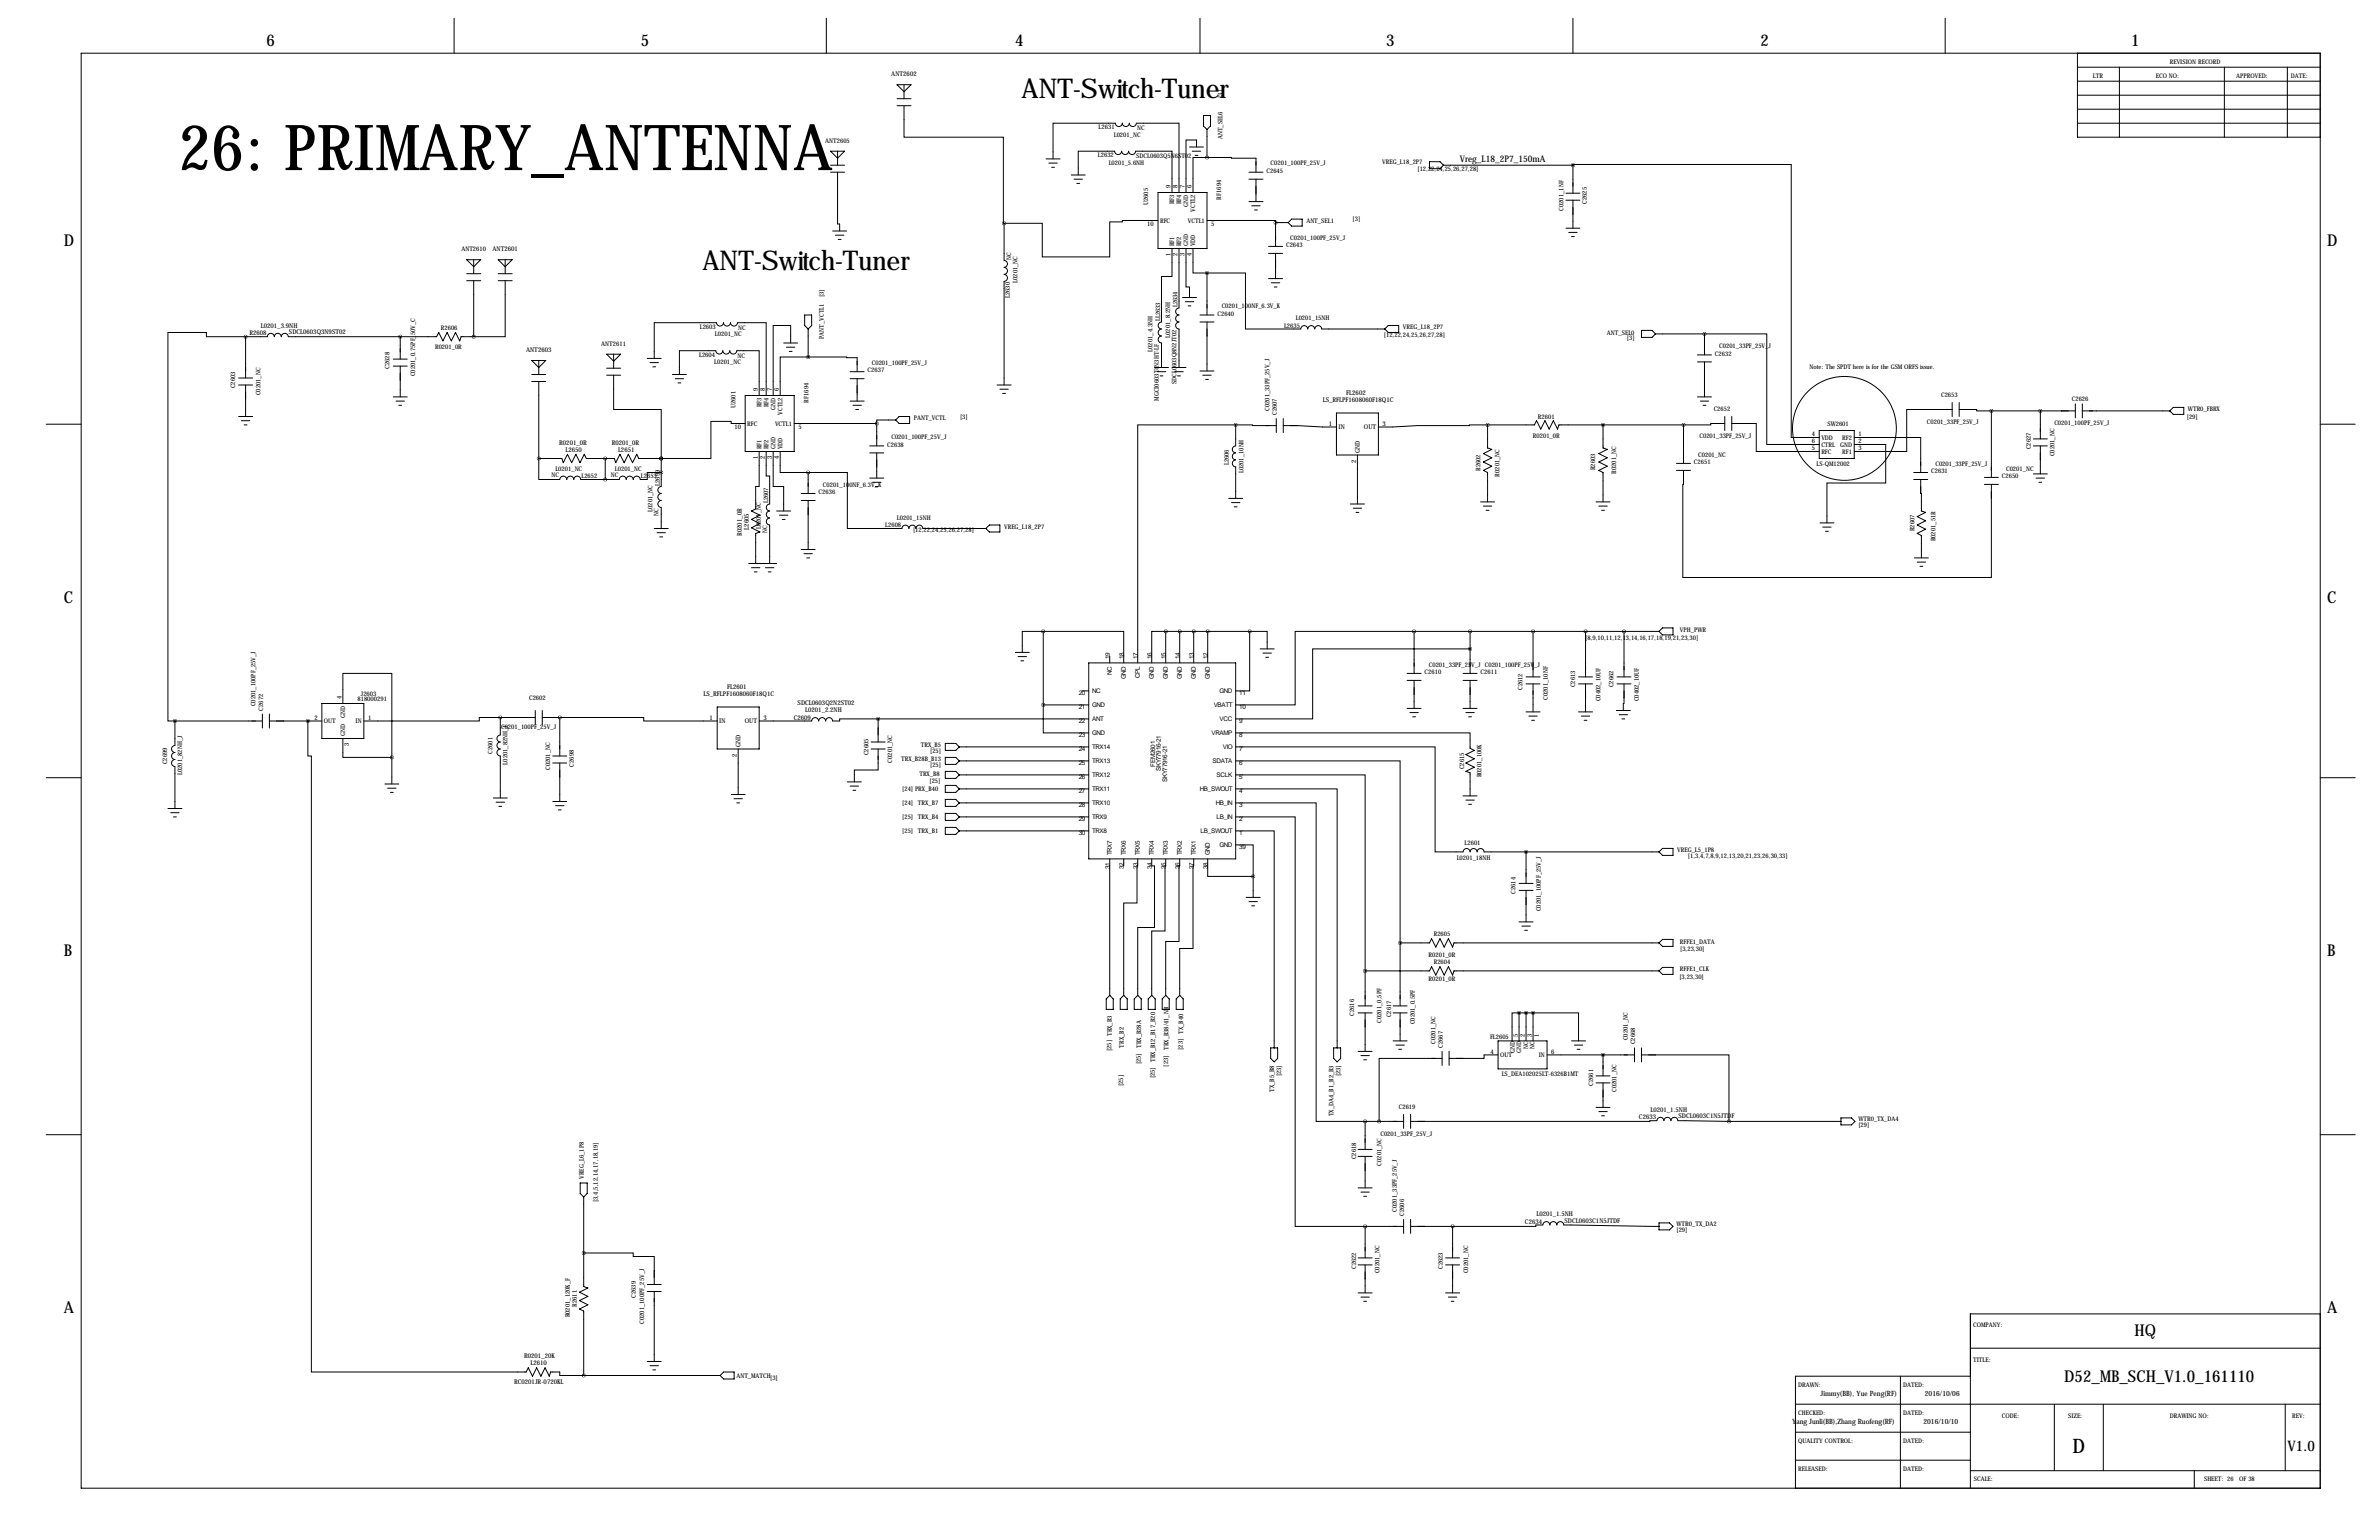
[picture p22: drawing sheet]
<svg xmlns="http://www.w3.org/2000/svg" width="864mm" height="559mm" viewBox="0 0 864 559" stroke-linecap="round" stroke-linejoin="round" font-family="sans-serif">
<defs><g id="words">
<text font-size="23" x="64.8" y="61.7">26: PRIMARY_ANTENNA</text>
<g font-size="9.9">
<text x="370.8" y="35.6">ANT-Switch-Tuner</text>
<text x="255" y="97.8">ANT-Switch-Tuner</text>
</g>
<text font-size="7.3" x="752.3" y="527.3">D</text>
<g font-size="5.9">
<text x="96.8" y="16.8">6</text>
<text x="232.7" y="16.8">5</text>
<text x="368.6" y="16.8">4</text>
<text x="503.2" y="16.8">3</text>
<text x="639.1" y="16.8">2</text>
<text x="773.7" y="16.8">1</text>
<text x="23.1" y="89.2">D</text>
<text x="844.8" y="89.2">D</text>
<text x="23.1" y="218.7">C</text>
<text x="844.8" y="218.7">C</text>
<text x="23.1" y="347">B</text>
<text x="844.8" y="347">B</text>
<text x="23.1" y="476.5">A</text>
<text x="844.8" y="476.5">A</text>
<text x="774.9" y="484.9">HQ</text>
<text x="749.4" y="501.4">D52_MB_SCH_V1.0_161110</text>
</g>
<text font-size="5.3" x="830.4" y="526.6">V1.0</text>
<text font-size="3.3" x="529.9" y="58.7">Vreg_L18_2P7_150mA</text>
<g font-size="2.6">
<text x="660.9" y="506.6">Jimmy(BB), Yue Peng(RF)</text>
<text x="698.8" y="506.6">2016/10/06</text>
<text x="650.6" y="516.8">Yang Junli(BB),Zhang Ruofeng(RF)</text>
<text x="698.2" y="516.5">2016/10/10</text>
</g>
<g font-size="2.4">
<text x="323.5" y="27.7">ANT2602</text>
<text x="178.8" y="91.2">ANT2601</text>
<text x="94.7" y="119">L0201_3.9NH</text>
<text x="90.5" y="121.7">R2608</text>
<text x="104.9" y="121.3">SDCL0603Q3N9ST02</text>
<text x="191" y="127.8">ANT2603</text>
<text x="488.7" y="143.3">FL2602</text>
<text x="480.2" y="145.9">LS_RFLPF1608060F18Q1C</text>
<text x="482.4" y="154.4">1</text>
<text x="485.9" y="155.8">IN</text>
<text x="495.1" y="155.8">OUT</text>
<text x="501.9" y="154.4">3</text>
<text x="203" y="161.3">R0201_0R</text>
<text x="222" y="161.3">R0201_0R</text>
<text x="205.3" y="163.8">L2650</text>
<text x="224.3" y="163.8">L2651</text>
<text x="492.3" y="167.8" transform="rotate(-90 492.3 167.8)">2</text>
<text x="493.6" y="164.3" transform="rotate(-90 493.6 164.3)">GND</text>
<text x="269.2" y="194.5" transform="rotate(-90 269.2 194.5)">R0201_0R</text>
<text x="271.8" y="192.2" transform="rotate(-90 271.8 192.2)">L2605</text>
<text x="263.9" y="249.9">FL2601</text>
<text x="255.4" y="252.6">LS_RFLPF1608060F18Q1C</text>
<text x="289.6" y="255.7">SDCL0603Q2N2ST02</text>
<text x="257.6" y="261.1">1</text>
<text x="261.1" y="262.5">IN</text>
<text x="270.3" y="262.5">OUT</text>
<text x="277.1" y="261.1">3</text>
<text x="288.1" y="261.1">C2609</text>
<text x="292.3" y="258.5">L0201_2.2NH</text>
<text x="267.5" y="274.5" transform="rotate(-90 267.5 274.5)">2</text>
<text x="268.8" y="271" transform="rotate(-90 268.8 271)">GND</text>
<text x="595" y="406.1">C2633</text>
<text x="599.1" y="403.5">L0201_1.5NH</text>
<text x="609.3" y="405.8">SDCL0603C1N5JTDF</text>
<text x="553.6" y="444">C2634</text>
<text x="557.7" y="441.3">L0201_1.5NH</text>
<text x="567.9" y="443.6">SDCL0603C1N5JTDF</text>
<text x="190.3" y="492.8">R0201_20K</text>
<text x="192.6" y="495.3">L2610</text>
<text x="186.6" y="502">RC0201JR-0720KL</text>
</g>
<g font-size="2.3">
<text x="787.7" y="23.1">REVISION RECORD</text>
<text x="759.7" y="28.2">LTR</text>
<text x="782.6" y="28.2">ECO NO:</text>
<text x="811.8" y="28.2">APPROVED:</text>
<text x="831.6" y="28.2">DATE:</text>
<text x="443.8" y="35.5" transform="rotate(-90 443.8 35.5)">[3]</text>
<text x="398.8" y="46.8">L2631</text>
<text x="412.7" y="47.2">NC</text>
<text x="299.6" y="51.8">ANT2605</text>
<text x="404.3" y="49.5">L0201_NC</text>
<text x="443.8" y="50.5" transform="rotate(-90 443.8 50.5)">ANT_SEL6</text>
<text x="398.6" y="57">L2632</text>
<text x="402.5" y="59.7">L0201_5.6NH</text>
<text x="412.5" y="57.4">SDCL0603Q5N6ST02</text>
<text x="501.8" y="59.4">VREG_L18_2P7</text>
<text x="459.7" y="62.7">C2645</text>
<text x="461.3" y="60">C0201_100PF_25V_J</text>
<text x="514.6" y="62.1">[12,22,24,25,26,27,28]</text>
<text x="424.9" y="68.3" transform="rotate(-90 424.9 68.3)">9</text>
<text x="427.5" y="68.3" transform="rotate(-90 427.5 68.3)">8</text>
<text x="430" y="68.3" transform="rotate(-90 430 68.3)">7</text>
<text x="432.6" y="68.3" transform="rotate(-90 432.6 68.3)">6</text>
<text x="416.8" y="74.4" transform="rotate(-90 416.8 74.4)">U2605</text>
<text x="426.3" y="74.2" transform="rotate(-90 426.3 74.2)">RF3</text>
<text x="428.8" y="74.2" transform="rotate(-90 428.8 74.2)">RF4</text>
<text x="431.3" y="75" transform="rotate(-90 431.3 75)">GND</text>
<text x="433.9" y="76.8" transform="rotate(-90 433.9 76.8)">VCTL2</text>
<text x="443.3" y="72.4" transform="rotate(-90 443.3 72.4)">RF1694</text>
<text x="567.5" y="76.5" transform="rotate(-90 567.5 76.5)">C0201_1NF</text>
<text x="576.1" y="73.9" transform="rotate(-90 576.1 73.9)">C2625</text>
<text x="416.5" y="82.1">10</text>
<text x="421.1" y="80.8">RFC</text>
<text x="431.2" y="80.8">VCTL1</text>
<text x="439.7" y="82.1">5</text>
<text x="474.2" y="80.8">ANT_SEL1</text>
<text x="491" y="80.4">[3]</text>
<text x="426.3" y="89.4" transform="rotate(-90 426.3 89.4)">RF1</text>
<text x="428.8" y="89.4" transform="rotate(-90 428.8 89.4)">RF2</text>
<text x="431.3" y="89.4" transform="rotate(-90 431.3 89.4)">GND</text>
<text x="433.9" y="89.4" transform="rotate(-90 433.9 89.4)">VDD</text>
<text x="466.9" y="89.7">C2643</text>
<text x="468.4" y="87">C0201_100PF_25V_J</text>
<text x="167.5" y="91.2">ANT2610</text>
<text x="367" y="94.2" transform="rotate(-90 367 94.2)">NC</text>
<text x="424.9" y="92.9" transform="rotate(-90 424.9 92.9)">1</text>
<text x="427.5" y="92.9" transform="rotate(-90 427.5 92.9)">2</text>
<text x="430" y="92.9" transform="rotate(-90 430 92.9)">3</text>
<text x="432.6" y="92.9" transform="rotate(-90 432.6 92.9)">4</text>
<text x="299" y="107.9" transform="rotate(-90 299 107.9)">[3]</text>
<text x="369.3" y="102.7" transform="rotate(-90 369.3 102.7)">L0201_NC</text>
<text x="366.6" y="108.2" transform="rotate(-90 366.6 108.2)">L2630</text>
<text x="427.5" y="111.5" transform="rotate(-90 427.5 111.5)">L2634</text>
<text x="443.5" y="111.8">C0201_100NF_6.3V_K</text>
<text x="160" y="119.6">R2606</text>
<text x="254" y="119.2">L2603</text>
<text x="268" y="119.6">NC</text>
<text x="421.1" y="116.6" transform="rotate(-90 421.1 116.6)">LL2633</text>
<text x="442" y="114.6">C2640</text>
<text x="466.1" y="118.9">L2635</text>
<text x="470.4" y="116.2">L0201_15NH</text>
<text x="509.3" y="119.4">VREG_L18_2P7</text>
<text x="218.3" y="125.5">ANT2611</text>
<text x="259.5" y="121.9">L0201_NC</text>
<text x="299" y="122.9" transform="rotate(-90 299 122.9)">PANT_VCTL1</text>
<text x="424.8" y="122.5" transform="rotate(-90 424.8 122.5)">L0201_8.2NH</text>
<text x="502.4" y="122.3">[12,22,24,25,26,27,28]</text>
<text x="583.3" y="121.4">ANT_SEL0</text>
<text x="590.6" y="123.5">[3]</text>
<text x="157.9" y="126.7">R0201_0R</text>
<text x="253.8" y="129.4">L2604</text>
<text x="267.7" y="129.8">NC</text>
<text x="418.4" y="127.6" transform="rotate(-90 418.4 127.6)">L0201_4.3NH</text>
<text x="622.6" y="129">C2632</text>
<text x="624.1" y="126.3">C0201_33PF_25V_J</text>
<text x="141.4" y="134.1" transform="rotate(-90 141.4 134.1)">C2628</text>
<text x="150.7" y="136.6" transform="rotate(-90 150.7 136.6)">C0201_0.75PF_50V_C</text>
<text x="259.3" y="132.1">L0201_NC</text>
<text x="315" y="135.1">C2637</text>
<text x="316.5" y="132.4">C0201_100PF_25V_J</text>
<text x="656.8" y="133.9">Note: The SPDT here is for the GSM ORFS issue.</text>
<text x="85.4" y="140.9" transform="rotate(-90 85.4 140.9)">C2603</text>
<text x="94.5" y="143.4" transform="rotate(-90 94.5 143.4)">C0201_NC</text>
<text x="275.1" y="142" transform="rotate(-90 275.1 142)">9</text>
<text x="277.6" y="142" transform="rotate(-90 277.6 142)">8</text>
<text x="280.2" y="142" transform="rotate(-90 280.2 142)">7</text>
<text x="282.7" y="142" transform="rotate(-90 282.7 142)">6</text>
<text x="427.1" y="139.4" transform="rotate(-90 427.1 139.4)">SDCL0603Q8N2JT02</text>
<text x="267" y="148.1" transform="rotate(-90 267 148.1)">U2601</text>
<text x="276.4" y="147.8" transform="rotate(-90 276.4 147.8)">RF3</text>
<text x="278.9" y="147.8" transform="rotate(-90 278.9 147.8)">RF4</text>
<text x="281.5" y="148.6" transform="rotate(-90 281.5 148.6)">GND</text>
<text x="293.5" y="146.1" transform="rotate(-90 293.5 146.1)">RF1694</text>
<text x="420.7" y="145.4" transform="rotate(-90 420.7 145.4)">MGCI0603T4N3HT-LF</text>
<text x="460.8" y="149.1" transform="rotate(-90 460.8 149.1)">C0201_33PF_25V_J</text>
<text x="622.1" y="149.2">C2652</text>
<text x="704.6" y="144.1">C2653</text>
<text x="752.1" y="145.6">C2626</text>
<text x="794.3" y="149.1">WTR0_FBRX</text>
<text x="266.6" y="155.8">10</text>
<text x="271.3" y="154.5">RFC</text>
<text x="281.3" y="154.5">VCTL1</text>
<text x="284" y="150.5" transform="rotate(-90 284 150.5)">VCTL2</text>
<text x="289.8" y="155.8">5</text>
<text x="331.7" y="152.4">PANT_VCTL</text>
<text x="348.5" y="152">[3]</text>
<text x="463.5" y="150.6" transform="rotate(-90 463.5 150.6)">C2607</text>
<text x="558.3" y="151.9">R2601</text>
<text x="663.4" y="154.4">SW2601</text>
<text x="699.5" y="153.9">C0201_33PF_25V_J</text>
<text x="745.7" y="154.2">C0201_100PF_25V_J</text>
<text x="793.9" y="152">[29]</text>
<text x="323.6" y="159.3">C0201_100PF_25V_J</text>
<text x="556.5" y="158.8">R0201_0R</text>
<text x="616.9" y="159">C0201_33PF_25V_J</text>
<text x="657.7" y="160.8">6</text>
<text x="657.7" y="158.2">4</text>
<text x="661.2" y="159.6">VDD</text>
<text x="668.8" y="159.6">RF2</text>
<text x="674.6" y="158.2">1</text>
<text x="674.6" y="160.8">2</text>
<text x="275.1" y="166.5" transform="rotate(-90 275.1 166.5)">1</text>
<text x="276.4" y="163.1" transform="rotate(-90 276.4 163.1)">RF1</text>
<text x="277.6" y="166.5" transform="rotate(-90 277.6 166.5)">2</text>
<text x="278.9" y="163.1" transform="rotate(-90 278.9 163.1)">RF2</text>
<text x="280.2" y="166.5" transform="rotate(-90 280.2 166.5)">3</text>
<text x="281.5" y="163.1" transform="rotate(-90 281.5 163.1)">GND</text>
<text x="282.7" y="166.5" transform="rotate(-90 282.7 166.5)">4</text>
<text x="284" y="163.1" transform="rotate(-90 284 163.1)">VDD</text>
<text x="322.1" y="162.1">C2638</text>
<text x="616.5" y="165.7">C0201_NC</text>
<text x="657.7" y="163.3">5</text>
<text x="661.2" y="164.6">RFC</text>
<text x="661.2" y="162.1">CTRL GND</text>
<text x="668.8" y="164.6">RF1</text>
<text x="674.6" y="163.3">3</text>
<text x="737.2" y="163.1" transform="rotate(-90 737.2 163.1)">C2627</text>
<text x="745.7" y="165.6" transform="rotate(-90 745.7 165.6)">C0201_NC</text>
<text x="200.2" y="173.1">NC</text>
<text x="201.6" y="170.8">L0201_NC</text>
<text x="211.1" y="173.5">L2652</text>
<text x="221.8" y="173.1">NC</text>
<text x="223.2" y="170.8">L0201_NC</text>
<text x="232.7" y="173.5">L2653</text>
<text x="446" y="168.9" transform="rotate(-90 446 168.9)">L2606</text>
<text x="451.4" y="171.7" transform="rotate(-90 451.4 171.7)">L0201_10NH</text>
<text x="537.5" y="170.9" transform="rotate(-90 537.5 170.9)">R2602</text>
<text x="544.3" y="172.9" transform="rotate(-90 544.3 172.9)">R0201_NC</text>
<text x="579.1" y="170.7" transform="rotate(-90 579.1 170.7)">R2603</text>
<text x="586.7" y="171.9" transform="rotate(-90 586.7 171.9)">R0201_NC</text>
<text x="614.9" y="168.4">C2651</text>
<text x="659.4" y="169">LS-QM12002</text>
<text x="701" y="171.7">C2631</text>
<text x="702.6" y="169">C0201_33PF_25V_J</text>
<text x="726.7" y="173.5">C2650</text>
<text x="728.2" y="170.8">C0201_NC</text>
<text x="239.5" y="176.3" transform="rotate(-90 239.5 176.3)">L2699</text>
<text x="297.2" y="179.3">C2636</text>
<text x="298.7" y="176.6">C0201_100NF_6.3V_K</text>
<text x="236.8" y="185.7" transform="rotate(-90 236.8 185.7)">L0201_NC</text>
<text x="278.9" y="182.6" transform="rotate(-90 278.9 182.6)">L2607</text>
<text x="239.1" y="187.2" transform="rotate(-90 239.1 187.2)">NC</text>
<text x="321.4" y="191.3">L2608</text>
<text x="325.6" y="188.6">L0201_15NH</text>
<text x="364.5" y="191.8">VREG_L18_2P7</text>
<text x="276.2" y="192.1" transform="rotate(-90 276.2 192.1)">L0201_NC</text>
<text x="278.5" y="193.5" transform="rotate(-90 278.5 193.5)">NC</text>
<text x="331.4" y="193.1">[12,22,24,25,26,27,28]</text>
<text x="694.9" y="192.8" transform="rotate(-90 694.9 192.8)">R2607</text>
<text x="702.6" y="196.5" transform="rotate(-90 702.6 196.5)">R0201_51R</text>
<text x="575.5" y="232.2">[8,9,10,11,12,13,14,16,17,18,19,21,23,30]</text>
<text x="609.9" y="229.5">VPH_PWR</text>
<text x="402.8" y="239.3" transform="rotate(-90 402.8 239.3)">19</text>
<text x="407.9" y="239.3" transform="rotate(-90 407.9 239.3)">18</text>
<text x="413" y="239.3" transform="rotate(-90 413 239.3)">17</text>
<text x="418.1" y="239.3" transform="rotate(-90 418.1 239.3)">16</text>
<text x="423.2" y="239.3" transform="rotate(-90 423.2 239.3)">15</text>
<text x="428.2" y="239.3" transform="rotate(-90 428.2 239.3)">14</text>
<text x="433.3" y="239.3" transform="rotate(-90 433.3 239.3)">13</text>
<text x="438.4" y="239.3" transform="rotate(-90 438.4 239.3)">12</text>
<text x="403.6" y="244.8" transform="rotate(-90 403.6 244.8)">NC</text>
<text x="517.1" y="244.6">C2610</text>
<text x="518.7" y="241.9">C0201_33PF_25V_J C0201_100PF_25V_J</text>
<text x="537.5" y="244.6">C2611</text>
<text x="396.5" y="251.5">NC</text>
<text x="408.7" y="246.4" transform="rotate(-90 408.7 246.4)">GND</text>
<text x="413.8" y="246" transform="rotate(-90 413.8 246)">CPL</text>
<text x="418.9" y="246.4" transform="rotate(-90 418.9 246.4)">GND</text>
<text x="423.9" y="246.4" transform="rotate(-90 423.9 246.4)">GND</text>
<text x="429" y="246.4" transform="rotate(-90 429 246.4)">GND</text>
<text x="434.1" y="246.4" transform="rotate(-90 434.1 246.4)">GND</text>
<text x="439.2" y="246.4" transform="rotate(-90 439.2 246.4)">GND</text>
<text x="442.7" y="251.5">GND</text>
<text x="552.7" y="250.4" transform="rotate(-90 552.7 250.4)">C2612</text>
<text x="571.8" y="249.4" transform="rotate(-90 571.8 249.4)">C2613</text>
<text x="585.7" y="249.4" transform="rotate(-90 585.7 249.4)">C2662</text>
<text x="92.8" y="256.3" transform="rotate(-90 92.8 256.3)">C0201_100PF_25V_J</text>
<text x="95.5" y="257.8" transform="rotate(-90 95.5 257.8)">C2672</text>
<text x="124" y="253.7" transform="rotate(-90 124 253.7)">4</text>
<text x="129.8" y="254.3">818000291</text>
<text x="131" y="252.5">J2603</text>
<text x="192.1" y="254">C2602</text>
<text x="391.6" y="257.3">21</text>
<text x="391.6" y="252.2">20</text>
<text x="396.5" y="256.5">GND</text>
<text x="440.6" y="256.5">VBATT</text>
<text x="449.8" y="257.3">10</text>
<text x="449.8" y="252.2">11</text>
<text x="561.9" y="253.9" transform="rotate(-90 561.9 253.9)">C0201_10NF</text>
<text x="581" y="254.5" transform="rotate(-90 581 254.5)">C0402_10UF</text>
<text x="595" y="254.5" transform="rotate(-90 595 254.5)">C0402_10UF</text>
<text x="114.1" y="261.1">2</text>
<text x="117.6" y="262.4">OUT</text>
<text x="125.3" y="260.4" transform="rotate(-90 125.3 260.4)">GND</text>
<text x="129.1" y="262.4">IN</text>
<text x="133.6" y="261.1">1</text>
<text x="391.6" y="262.4">22</text>
<text x="396.5" y="261.6">ANT</text>
<text x="442.7" y="261.6">VCC</text>
<text x="449.8" y="262.4">9</text>
<text x="125.3" y="267.2" transform="rotate(-90 125.3 267.2)">GND</text>
<text x="181.9" y="264.5">C0201_100PF_25V_J</text>
<text x="391.6" y="267.5">23</text>
<text x="396.5" y="266.7">GND</text>
<text x="439.8" y="266.7">VRAMP</text>
<text x="449.8" y="267.5">8</text>
<text x="126.6" y="270.7" transform="rotate(-90 126.6 270.7)">3</text>
<text x="178.8" y="273.5" transform="rotate(-90 178.8 273.5)">C2601</text>
<text x="315.3" y="274" transform="rotate(-90 315.3 274)">C2605</text>
<text x="334.2" y="271">TRX_B5</text>
<text x="337.7" y="273.1">[25]</text>
<text x="391.6" y="272.6">24</text>
<text x="396.5" y="271.8">TRX14</text>
<text x="443.9" y="271.8">VIO</text>
<text x="449.8" y="272.6">7</text>
<text x="60.7" y="277.3" transform="rotate(-90 60.7 277.3)">C2699</text>
<text x="66.1" y="281.2" transform="rotate(-90 66.1 281.2)">L0201_82NH_J</text>
<text x="184.2" y="277.4" transform="rotate(-90 184.2 277.4)">L0201_82NH_J</text>
<text x="199.7" y="279.4" transform="rotate(-90 199.7 279.4)">C0201_NC</text>
<text x="208.3" y="278.1" transform="rotate(-90 208.3 278.1)">C2698</text>
<text x="323.8" y="276.7" transform="rotate(-90 323.8 276.7)">C0201_NC</text>
<text x="327.1" y="276.1">TRX_B28B_B13</text>
<text x="333.7" y="281.4">TRX_B8</text>
<text x="337.7" y="278.2">[25]</text>
<text x="391.6" y="277.6">25</text>
<text x="396.5" y="281.9">TRX12</text>
<text x="396.5" y="276.9">TRX13</text>
<text x="419.4" y="278.1" transform="rotate(-90 419.4 278.1)">FEM2601</text>
<text x="421.4" y="279.9" transform="rotate(-90 421.4 279.9)">SKY77916-21</text>
<text x="440.2" y="276.9">SDATA</text>
<text x="441.6" y="281.9">SCLK</text>
<text x="449.8" y="277.6">6</text>
<text x="531.5" y="279.1" transform="rotate(-90 531.5 279.1)">C2615</text>
<text x="327.5" y="287.1">[24] PRX_B40</text>
<text x="337.4" y="284.1">[25]</text>
<text x="391.6" y="287.8">27</text>
<text x="391.6" y="282.7">26</text>
<text x="396.5" y="287">TRX11</text>
<text x="423.7" y="283.7" transform="rotate(-90 423.7 283.7)">SKY77916-21</text>
<text x="435.6" y="287">HB_SWOUT</text>
<text x="449.8" y="287.8">4</text>
<text x="449.8" y="282.7">5</text>
<text x="537.8" y="282.1" transform="rotate(-90 537.8 282.1)">R0201_100K</text>
<text x="327.5" y="292.2">[24]</text>
<text x="333.2" y="292.2">TRX_B7</text>
<text x="391.6" y="292.9">28</text>
<text x="396.5" y="292.1">TRX10</text>
<text x="441.4" y="292.1">HB_IN</text>
<text x="449.8" y="292.9">3</text>
<text x="327.5" y="297.3">[25]</text>
<text x="333.2" y="297.3">TRX_B4</text>
<text x="391.6" y="298">29</text>
<text x="396.5" y="297.2">TRX9</text>
<text x="441.6" y="297.2">LB_IN</text>
<text x="449.8" y="298">2</text>
<text x="327.5" y="302.3">[25]</text>
<text x="333.2" y="302.3">TRX_B1</text>
<text x="391.6" y="303">30</text>
<text x="396.5" y="302.3">TRX8</text>
<text x="435.8" y="302.3">LB_SWOUT</text>
<text x="449.8" y="303">1</text>
<text x="403.6" y="310.4" transform="rotate(-90 403.6 310.4)">TRX7</text>
<text x="408.7" y="310.4" transform="rotate(-90 408.7 310.4)">TRX6</text>
<text x="413.8" y="310.4" transform="rotate(-90 413.8 310.4)">TRX5</text>
<text x="418.9" y="310.4" transform="rotate(-90 418.9 310.4)">TRX4</text>
<text x="423.9" y="310.4" transform="rotate(-90 423.9 310.4)">TRX3</text>
<text x="429" y="310.4" transform="rotate(-90 429 310.4)">TRX2</text>
<text x="434.1" y="310.4" transform="rotate(-90 434.1 310.4)">TRX1</text>
<text x="439.2" y="310.4" transform="rotate(-90 439.2 310.4)">GND</text>
<text x="442.7" y="307.3">GND</text>
<text x="449.8" y="308.1">39</text>
<text x="531.7" y="306.6">L2601</text>
<text x="608.8" y="309.1">VREG_L5_1P8</text>
<text x="612.7" y="311.5">[1,3,4,7,8,9,12,13,20,21,23,26,30,33]</text>
<text x="402.8" y="315.3" transform="rotate(-90 402.8 315.3)">31</text>
<text x="407.9" y="315.3" transform="rotate(-90 407.9 315.3)">32</text>
<text x="413" y="315.3" transform="rotate(-90 413 315.3)">33</text>
<text x="418.1" y="315.3" transform="rotate(-90 418.1 315.3)">34</text>
<text x="423.2" y="315.3" transform="rotate(-90 423.2 315.3)">35</text>
<text x="428.2" y="315.3" transform="rotate(-90 428.2 315.3)">36</text>
<text x="433.3" y="315.3" transform="rotate(-90 433.3 315.3)">37</text>
<text x="438.4" y="315.3" transform="rotate(-90 438.4 315.3)">38</text>
<text x="528.8" y="312">L0201_18NH</text>
<text x="550.2" y="324.4" transform="rotate(-90 550.2 324.4)">C2614</text>
<text x="559.4" y="330.7" transform="rotate(-90 559.4 330.7)">C0201_100PF_25V_J</text>
<text x="520.5" y="339.6">R2605</text>
<text x="518.6" y="347.2">R0201_0R</text>
<text x="609.9" y="342.5">RFFE1_DATA</text>
<text x="609.9" y="345">[3,23,30]</text>
<text x="520.5" y="349.8">R2604</text>
<text x="609.9" y="352.3">RFFE1_CLK</text>
<text x="518.6" y="356.1">R0201_0R</text>
<text x="609.7" y="355.2">[3,23,30]</text>
<text x="491.6" y="368.6" transform="rotate(-90 491.6 368.6)">C2616</text>
<text x="501.4" y="371.1" transform="rotate(-90 501.4 371.1)">C0201_0.5PF</text>
<text x="505" y="369.1" transform="rotate(-90 505 369.1)">C2617</text>
<text x="513.6" y="371.7" transform="rotate(-90 513.6 371.7)">C0201_0.5PF</text>
<text x="429.5" y="375.2" transform="rotate(-90 429.5 375.2)">TX_B40</text>
<text x="540.9" y="376.9">FL2605</text>
<text x="551" y="376.2" transform="rotate(-90 551 376.2)">5</text>
<text x="553.6" y="376.2" transform="rotate(-90 553.6 376.2)">2</text>
<text x="556.1" y="376.2" transform="rotate(-90 556.1 376.2)">3</text>
<text x="558.6" y="376.2" transform="rotate(-90 558.6 376.2)">1</text>
<text x="590.9" y="377.4" transform="rotate(-90 590.9 377.4)">C0201_NC</text>
<text x="403.4" y="381.4" transform="rotate(-90 403.4 381.4)">[25] TRX_B3</text>
<text x="407.9" y="380.1" transform="rotate(-90 407.9 380.1)">TRX_B2</text>
<text x="414.3" y="380.2" transform="rotate(-90 414.3 380.2)">TRX_B28A</text>
<text x="424.2" y="381" transform="rotate(-90 424.2 381)">TRX_B38/41_NB</text>
<text x="429.3" y="380.9" transform="rotate(-90 429.3 380.9)">[23]</text>
<text x="521" y="378.7" transform="rotate(-90 521 378.7)">C0201_NC</text>
<text x="523.7" y="380.2" transform="rotate(-90 523.7 380.2)">C2667</text>
<text x="541.1" y="382.3">4</text>
<text x="544.6" y="383.6">OUT</text>
<text x="550" y="382" transform="rotate(-90 550 382)">GND</text>
<text x="552.2" y="382" transform="rotate(-90 552.2 382)">GND</text>
<text x="554.8" y="380.5" transform="rotate(-90 554.8 380.5)">NC</text>
<text x="557.1" y="380.5" transform="rotate(-90 557.1 380.5)">NC</text>
<text x="558.6" y="383.6">IN</text>
<text x="563.1" y="382.3">6</text>
<text x="593.6" y="379" transform="rotate(-90 593.6 379)">C2668</text>
<text x="414.1" y="386.2" transform="rotate(-90 414.1 386.2)">[25]</text>
<text x="419.4" y="385.3" transform="rotate(-90 419.4 385.3)">TRX_B12_B17_B20</text>
<text x="424" y="387" transform="rotate(-90 424 387)">[23]</text>
<text x="407.8" y="394.1" transform="rotate(-90 407.8 394.1)">[25]</text>
<text x="419.2" y="391.3" transform="rotate(-90 419.2 391.3)">[25]</text>
<text x="465.1" y="390.5" transform="rotate(-90 465.1 390.5)">[23]</text>
<text x="486.7" y="390.5" transform="rotate(-90 486.7 390.5)">[23]</text>
<text x="545.1" y="390.5">LS_DEA102025LT-6326B1MT</text>
<text x="578.4" y="394" transform="rotate(-90 578.4 394)">C2661</text>
<text x="462.5" y="396.2" transform="rotate(-90 462.5 396.2)">TX_B5_B8</text>
<text x="586.8" y="396.2" transform="rotate(-90 586.8 396.2)">C0201_NC</text>
<text x="484.1" y="405" transform="rotate(-90 484.1 405)">TX_DA4_B1_B2_B3</text>
<text x="507.8" y="402.4">C2619</text>
<text x="674.6" y="406.7">WTR0_TX_DA4</text>
<text x="501.1" y="412.2">C0201_33PF_25V_J</text>
<text x="674.6" y="408.8">[29]</text>
<text x="492.3" y="420.6" transform="rotate(-90 492.3 420.6)">C2618</text>
<text x="501.5" y="422.9" transform="rotate(-90 501.5 422.9)">C0201_NC</text>
<text x="211.9" y="427.7" transform="rotate(-90 211.9 427.7)">VREG_L6_1P8</text>
<text x="217.1" y="436.1" transform="rotate(-90 217.1 436.1)">[3,4,5,12,14,17,18,19]</text>
<text x="507.1" y="439.7" transform="rotate(-90 507.1 439.7)">C0201_33PF_25V_J</text>
<text x="509.8" y="441.2" transform="rotate(-90 509.8 441.2)">C2606</text>
<text x="608.6" y="444.8">WTR0_TX_DA2</text>
<text x="608.6" y="446.9">[29]</text>
<text x="492.3" y="460.5" transform="rotate(-90 492.3 460.5)">C2622</text>
<text x="523.7" y="460.5" transform="rotate(-90 523.7 460.5)">C2623</text>
<text x="500.7" y="462" transform="rotate(-90 500.7 462)">C0201_NC</text>
<text x="533" y="462" transform="rotate(-90 533 462)">C0201_NC</text>
<text x="230.9" y="470.9" transform="rotate(-90 230.9 470.9)">C2639</text>
<text x="206.8" y="478" transform="rotate(-90 206.8 478)">R0201_120K_F</text>
<text x="209.3" y="474.2" transform="rotate(-90 209.3 474.2)">R2611</text>
<text x="233.8" y="480.4" transform="rotate(-90 233.8 480.4)">C0201_100PF_25V_J</text>
<text x="716.3" y="481.6">COMPANY:</text>
<text x="716.3" y="494.3">TITLE:</text>
<text x="267.3" y="500">ANT_MATCH</text>
<text x="279.6" y="500.6">[3]</text>
<text x="652.8" y="503.2">DRAWN:</text>
<text x="690.9" y="503.2">DATED:</text>
<text x="652.8" y="513.3">CHECKED:</text>
<text x="690.9" y="513.3">DATED:</text>
<text x="726.7" y="514.6">CODE:</text>
<text x="750.8" y="514.6">SIZE:</text>
<text x="787.7" y="514.6">DRAWING NO:</text>
<text x="832.1" y="514.6">REV:</text>
<text x="652.8" y="523.5">QUALITY CONTROL:</text>
<text x="690.9" y="523.5">DATED:</text>
<text x="652.8" y="533.7">RELEASED:</text>
<text x="690.9" y="533.7">DATED:</text>
<text x="716.5" y="537.5">SCALE:</text>
<text x="800.1" y="537.5">SHEET: 26</text>
<text x="812.9" y="537.5">OF 38</text>
</g>
</g></defs>
<g fill="none" stroke="#000" stroke-width=".36">
<path d="M29.5 19.3h812.8v520.7h-812.8zM164.8 6.6v12.7M300 6.6v12.7M435.6 6.6v12.7M571 6.6v12.7M706.1 6.6v12.7M754.1 19.3v30.5h88.2M325.6 30.7h5.1l-2.5 2.6zM325.6 35.8h5.1M325.6 38.4h5.1M328.2 38.4v11.4h36v31.2h.3M328.2 30.7v5.1"/>
<path d="M754.1 39.6h88.2M754.1 34.5h88.2M754.1 29.5h88.2M754.1 24.4h88.2M769.4 24.4v25.4M807.5 24.4v25.4M830.3 24.4v25.4M301.5 54.9h5.1l-2.6 2.5zM301.5 59.9h5.1M304 54.9v5M379.7 57.7h5.1M380.7 59.2h3.1"/>
<path d="M382.3 57.7v-13h22.6a1.27 1.27 0 0 0 1.2 1.2 1.27 1.27 0 0 0 1.3-1.2 1.27 1.27 0 0 0 1.3 1.2 1.27 1.27 0 0 0 1.3-1.2 1.27 1.27 0 0 0 1.2 1.2 1.27 1.27 0 0 0 1.3-1.2h15.5v25.2M407.2 54.9a1.27 1.27 0 0 1-1.3 1.2 1.27 1.27 0 0 1-1.3-1.2h-13.2v8.6M407.2 54.9a1.27 1.27 0 0 0 1.2 1.2 1.27 1.27 0 0 0 1.3-1.2M409.7 54.9a1.27 1.27 0 0 0 1.3 1.2 1.27 1.27 0 0 0 1.2-1.2h13.2v15M431.8 53.3h5.1M432.8 54.9h3.1M433.8 56.4h1M434.3 53.3v-2.5h-3.8v19.1M436.9 41.9h2.5v3.8l-1.3 1.3-1.2-1.3zM438.1 57.1l17.8 .3v5.1M438.1 57.1h-5v12.8M438.1 47v10.1"/>
<path d="M518.9 58.7h3.8l1.3 1.2-1.3 1.3h-3.8zM524 59.9h47M571 59.9v-.2h79.2v99.1h10.2M571 59.9v10.2M754.1 44.7h88.2M301.5 62.5h5.1M304 62.5v18.8h.8v2.5M381.8 60.7h1M388.9 63.5h5.1M389.9 65h3M390.9 66.5h1M420.4 69.9h17.7v20.3h-17.7z"/>
<path d="M453.4 62.5h5.1M453.4 65h5.1M453.4 73.2h5.1M454.4 74.7h3.1M455.4 76.2h1M455.9 65v8.2M568.5 70.1h5M568.5 72.6h5M571 72.6v10.2M169.4 94.2h5.1l-2.5 2.6zM169.4 99.3h5.1M172 94.2v5.1"/>
<path d="M180.8 94.2h5.1l-2.5 2.6zM180.8 99.3h5.1M183.4 94.2v5.1M302.3 83.8h5M303.3 85.3h3M304.3 86.9h1M364.5 81v13.5a1.27 1.27 0 0 1 1.2 1.3 1.27 1.27 0 0 1-1.2 1.2 1.27 1.27 0 0 1 1.2 1.3 1.27 1.27 0 0 1-1.2 1.3 1.27 1.27 0 0 1 1.2 1.2 1.27 1.27 0 0 1-1.2 1.3v37.6M420.4 80h-13v.5h-4.6v12.7h-24.4v-12.2h-13.9M425.4 90.2v10.1h-3.8v16.5a1.27 1.27 0 0 0-1.2 1.3 1.27 1.27 0 0 0 1.2 1.3 1.27 1.27 0 0 0-1.2 1.2 1.27 1.27 0 0 0 1.2 1.3 1.27 1.27 0 0 0-1.2 1.3 1.27 1.27 0 0 0 1.2 1.3v8.8M428 90.2v21.6a1.27 1.27 0 0 0-1.2 1.2 1.27 1.27 0 0 0 1.2 1.3 1.27 1.27 0 0 0-1.2 1.3 1.27 1.27 0 0 0 1.2 1.2 1.27 1.27 0 0 0-1.2 1.3 1.27 1.27 0 0 0 1.2 1.3v13.9M430.5 90.2v13.9h1.3v3.8M433.1 90.2v8.9h5"/>
<path d="M438.1 99.1h14v20.3h20.1a1.27 1.27 0 0 1 1.3-1.2 1.27 1.27 0 0 1 1.2 1.2 1.27 1.27 0 0 1 1.3-1.2 1.27 1.27 0 0 1 1.3 1.2 1.27 1.27 0 0 1 1.2-1.2 1.27 1.27 0 0 1 1.3 1.2h22.9M438.1 80h24.9v.8M438.1 99.1v15.2M460.5 89.4h5.1M460.5 91.9h5.1M463 80.8v8.6M463 91.9v9.2M463 80.8h4.6M467.6 80.8l1.3-1.3h3.8v2.5h-3.8zM568.5 82.8h5M569.5 84.3h3M570.5 85.9h1"/>
<path d="M169.4 101.9h5.1M172 101.9v20.3M180.8 101.9h5.1M183.4 101.9v20.3h-11.4M292.1 114.3h2.5v3.8l-1.2 1.3-1.3-1.3zM293.4 119.4v10.1M429.3 107.9h5M430.3 109.5h3M431.3 111h1M435.6 114.3h5.1M435.6 116.8h5.1M438.1 116.8v17.8"/>
<path d="M460.5 101.1h5.1M461.5 102.6h3.1M462.5 104.1h1M503.9 118.1h3.8v2.5h-3.8l-1.2-1.2zM595.9 119.9h3.8l1.3 1.3-1.3 1.2h-3.8zM86.6 137.2h5.1M86.6 139.7h5.1M89.2 122.2h7.8a1.27 1.27 0 0 1 1.3-1.2 1.27 1.27 0 0 1 1.3 1.2 1.27 1.27 0 0 1 1.2-1.2 1.27 1.27 0 0 1 1.3 1.2 1.27 1.27 0 0 1 1.3-1.2 1.27 1.27 0 0 1 1.2 1.2h53.9l.8-1.6 1.5 3.1 1.5-3.1 1.5 3.1 1.6-3.1 1.5 3.1 .5-1.5h4.6M89.2 122.2h-14.3v-1.6h-13.9v141h2.5M89.2 122.2v15M89.2 139.7v11.4M142.7 130.3h5.1"/>
<path d="M142.7 132.8h5.1M145.3 122.2v8.1M145.3 132.8v11.2M193 130.8h5.1l-2.5 2.5zM193 135.9h5.1M193 138.4h5.1M195.6 130.8v5.1M195.6 138.4v28M220.2 128.5h5.1l-2.5 2.6zM220.2 133.6h5.1M220.2 136.1h5.1M222.8 136.1v12.5h17.2v17.8"/>
<path d="M222.8 128.5v5.1M234.9 130h5.1M236 131.6h3M237 133.1h1M237.5 130v-12.9h22.6a1.27 1.27 0 0 0 1.3 1.2 1.27 1.27 0 0 0 1.2-1.2 1.27 1.27 0 0 0 1.3 1.2 1.27 1.27 0 0 0 1.3-1.2 1.27 1.27 0 0 0 1.2 1.2 1.27 1.27 0 0 0 1.3-1.2h10.4v26.4M244.1 135.9h5.1M245.1 137.4h3.1M246.1 138.9h1M246.6 135.9v-8.6h13.2a1.27 1.27 0 0 0 1.3 1.2 1.27 1.27 0 0 0 1.3-1.2 1.27 1.27 0 0 0 1.3 1.2 1.27 1.27 0 0 0 1.2-1.2 1.27 1.27 0 0 0 1.3 1.2 1.27 1.27 0 0 0 1.3-1.2h8.1v16.2M284.5 124.5h5.1M285.5 126h3M286.5 127.5h1"/>
<path d="M287 124.5v-6.4h-6.3v25.4M293.4 129.5h13.9v.3h3.8v5.1M293.4 129.5h-10.2v14M308.6 134.9h5.1M308.6 137.4h5.1M311.1 137.4v8.1M361.9 139.7h5.1M419.1 133.3h5.1M420.1 134.9h3.1M421.1 136.4h1M425.4 133.3h5.1M426.5 134.9h3"/>
<path d="M427.5 136.4h1M435.6 134.6h5.1M436.6 136.1h3.1M437.6 137.7h1.1M601 121.2h17.7M616.2 128.8h5.1M616.2 131.3h5.1M618.7 121.2h22.6v40.1h19.1M618.7 121.2v7.6M618.7 131.3v12.7M16.8 153.9h12.7M86.6 151.1h5.1"/>
<path d="M87.6 152.7h3.1M88.6 154.2h1.1M142.7 144h5.1M143.8 145.5h3M144.8 147.1h1M270.5 153.7h-5.1v-.8h-7.3v13.5h-18.1M270.5 143.5h17.8v20.3h-17.8zM288.3 153.7h30M308.6 145.5h5.1M309.6 147.1h3.1M310.6 148.6h1.1M318.3 153.7v8.1"/>
<path d="M325.1 152.4h-6.8v1.3M325.1 152.4l1.3-1.3h3.8v2.6h-3.8zM363 141.2h3M364 142.7h1M448.6 154.2v7.6a1.27 1.27 0 0 0-1.3 1.3 1.27 1.27 0 0 0 1.3 1.2 1.27 1.27 0 0 0-1.3 1.3 1.27 1.27 0 0 0 1.3 1.3 1.27 1.27 0 0 0-1.3 1.2 1.27 1.27 0 0 0 1.2 1.3l.1 11.4M448.6 154.2h-35.6v86.3M448.6 154.2l14.7 .2M463.3 151.9v5.1M465.8 154.4l19.3 .5M465.8 151.9v5.1M485.1 149.9h15.3v15.2h-15.3zM540 154.2h-6.6v.2h-18.8l-14.2 .5"/>
<path d="M540 154.2h17l.8-1.5 1.5 3 1.5-3 1.6 3 1.5-3 1.5 3 .5-1.5h45.2M540 154.2v8.4l1.5 .5-3 1.5 3 1.5-3 1.5 3 1.6-3 1.5 1.5 .7v10.7M581.9 154.2v8.4l1.5 .5-3 1.5 3 1.5-3 1.5 3 1.6-3 1.5 1.5 .7v10.7M611.1 154.2v13.9M616.2 144h5.1M617.2 145.5h3.1M618.2 147.1h1.1M626.1 153.7h-5.1v.5h-9.9M626.1 151.1v5.1M628.6 153.7h8.9v10.1h22.9M628.6 151.1v5.1M660.4 156.2h12.7v10.2h-12.7z"/>
<path d="M673.1 158.8h24.1v12.6M708.7 148.6h-16.6v15.2h-19M708.7 146.1v5M711.2 148.6h6.3v.5h5.4M711.2 146.1v5M722.9 149.1h30.5M722.9 149.1v24.1M738.1 159.3h5.1M740.7 149.1v10.2M753.4 146.6v5M755.9 149.1h31.8M755.9 146.6v5"/>
<path d="M787.7 149.1l1.2-1.3h3.8v2.6h-3.8zM842.3 153.9h12.7M195.6 166.4v7.6h7.6a1.27 1.27 0 0 1 1.3-1.2 1.27 1.27 0 0 1 1.2 1.2 1.27 1.27 0 0 1 1.3-1.2 1.27 1.27 0 0 1 1.3 1.2 1.27 1.27 0 0 1 1.3-1.2 1.27 1.27 0 0 1 1.2 1.2h14a1.27 1.27 0 0 1 1.3-1.2 1.27 1.27 0 0 1 1.2 1.2 1.27 1.27 0 0 1 1.3-1.2 1.27 1.27 0 0 1 1.3 1.2 1.27 1.27 0 0 1 1.2-1.2 1.27 1.27 0 0 1 1.3 1.2h2.5v-2.6h5.1M195.6 166.4h8.4l.5 1.5 1.5-3.1 1.5 3.1 1.5-3.1 1.6 3.1 1.5-3.1 .8 1.6h10.1l.5 1.5 1.5-3.1 1.6 3.1 1.5-3.1 1.5 3.1 1.5-3.1 .8 1.6h8.1M219.7 166.4h.1M219.7 166.4v7.6M240 166.4v10.1a1.27 1.27 0 0 0-1.2 1.3 1.27 1.27 0 0 0 1.2 1.3 1.27 1.27 0 0 0-1.2 1.2 1.27 1.27 0 0 0 1.2 1.3 1.27 1.27 0 0 0-1.2 1.3 1.27 1.27 0 0 0 1.2 1.2v7.7M240 166.4h.1M275.6 163.8v12.7h-1.3v8.2l-1.5 .7 3 1.5-3 1.6 3 1.5-3 1.5 3 1.5-1.5 .5v11M278.1 163.8v8.9h1.3v10.2a1.27 1.27 0 0 0-1.2 1.2 1.27 1.27 0 0 0 1.2 1.3 1.27 1.27 0 0 0-1.2 1.3 1.27 1.27 0 0 0 1.2 1.3 1.27 1.27 0 0 0-1.2 1.2 1.27 1.27 0 0 0 1.2 1.3v14M280.7 163.8v12.7h3.8v8.9M283.2 163.8v7.6h10.2"/>
<path d="M290.8 179.1h5.1M293.4 171.4h14.2v20.4h19.8a1.27 1.27 0 0 1 1.3-1.2 1.27 1.27 0 0 1 1.2 1.2 1.27 1.27 0 0 1 1.3-1.2 1.27 1.27 0 0 1 1.3 1.2 1.27 1.27 0 0 1 1.3-1.2 1.27 1.27 0 0 1 1.2 1.2h22.9M293.4 171.4v7.7M315.7 161.8h5.1M315.7 164.3h5.1M315.7 173.5h5.1M316.7 175h3.1M317.8 176.5h1M318.3 164.3v9.2M492.8 165.1v17.8M608.6 168.1h5.1M608.6 170.7h5.1"/>
<path d="M611.1 170.7v5.1h-.2v33.8h112v-33.8M673.1 161.3h11.4v14h-21.3v14.4M694.7 171.4h5.1M694.7 174h5.1M697.2 174l.3 11.4 1.5 .5-3 1.6 3 1.5-3 1.5 3 1.5-3 1.5 1.5 .8v8.1M720.3 173.2h5.1M720.3 175.8h5.1M738.1 161.8h5.1M738.1 172h5.1M739.1 173.5h3.1M740.2 175h1M740.7 161.8v10.2"/>
<path d="M237.5 191.8h5.1M238.5 193.3h3.1M239.5 194.8h1M281.9 185.4h5.1M283 186.9h3M284 188.5h1M290.8 181.6h5.1M290.8 199.4h5.1M293.4 181.6v17.8M357.9 191.8l1.3-1.3h3.8v2.5h-3.8zM446 180.8h5.1M447 182.4h3.1"/>
<path d="M448.1 183.9h1M490.2 182.9h5.1M491.2 184.4h3.1M492.3 185.9h1M537.5 182.1h5M538.5 183.6h3M539.5 185.2h1M579.4 182.1h5.1M580.4 183.6h3M581.4 185.2h1M660.7 189.7h5M661.7 191.3h3"/>
<path d="M662.7 192.8h1M271.8 204.5h10.1M272.8 206h3M273.8 207.5h1M277.9 206h3M278.9 207.5h1M291.8 200.9h3.1M292.9 202.4h1M694.9 202.4h5.1M696 204h3M697 205.5h1M368.6 236.7h5"/>
<path d="M369.6 238.3h3M370.6 239.8h1M378.7 229.1h29.2v11.4M378.7 229.1h-7.6v7.6M378.7 229.1v26.7M402.8 238v2.5M423.2 229.1h-5.1v11.4M423.2 229.1v11.4M423.2 229.1h30.4M428.2 229.1v11.4M433.3 229.1v11.4M438.4 229.1v11.4"/>
<path d="M453.6 229.1v21.6h-5M453.6 229.1h6.4v6.4M457.5 235.5h5M458.5 237h3M459.5 238.5h1M513.3 229.1h-43.1v26.7h-21.6M513.3 229.1v15.2M513.3 229.1h88.9M533.7 235.5h-57.2v25.4h-27.9M533.7 229.1v15.2M556.5 229.1v16.5M575.6 229.1v16.5"/>
<path d="M589.5 229.1v16.5M603.5 227.8h3.8v2.6h-3.8l-1.3-1.3zM95.2 259.1v5.1M97.8 259.1v5.1M116.8 255.3h15.3v12.7h-15.3zM124.5 255.3v-11h17.7v30.5M194.3 257.8v5.1M196.8 257.8v5.1M260.3 256.5h15.3v15.3h-15.3zM378.7 255.8v10.1h16.5M378.7 255.8h16.5M392.7 250.7h2.5"/>
<path d="M395.2 240.5h53.4v71.2h-53.4zM510.8 244.3h5.1M510.8 246.9h5.1M510.8 257h5.1M511.8 258.6h3.1M513.3 246.9v10.1M531.1 244.3h5.1M531.1 246.9h5.1M531.1 257h5.1M532.1 258.6h3.1M533.7 246.9v10.1M554 248.2h5.1"/>
<path d="M554 245.6h5.1M554 258.3h5.1M555 259.8h3M556.5 248.2v10.1M573 248.2h5.1M573 245.6h5.1M573 258.3h5.1M574 259.8h3.1M575.6 248.2v10.1M586.7 257.8h5.1M587 248.2h5.1M587 245.6h5.1"/>
<path d="M587.8 259.3h3M589.5 248.2v7.1h-.2v2.5M63.5 261.6v8.9a1.27 1.27 0 0 0-1.2 1.3 1.27 1.27 0 0 0 1.2 1.3 1.27 1.27 0 0 0-1.2 1.2 1.27 1.27 0 0 0 1.2 1.3 1.27 1.27 0 0 0-1.2 1.3 1.27 1.27 0 0 0 1.2 1.2v15.3M63.5 261.6h31.7M97.8 261.6h19M111.8 261.6v12.7h1.2v223.5h78l.8-1.5 1.5 3.1 1.5-3.1 1.5 3.1 1.6-3.1 1.5 3.1 .5-1.6h3.3v1.3h8.7M111.8 261.6h.1M124.5 268v6.8h17.7M142.2 274.8v9.7M181.6 260.3v6.4a1.27 1.27 0 0 0-1.2 1.3 1.27 1.27 0 0 0 1.2 1.2 1.27 1.27 0 0 0-1.2 1.3 1.27 1.27 0 0 0 1.2 1.3 1.27 1.27 0 0 0-1.2 1.2 1.27 1.27 0 0 0 1.2 1.3v15.3M181.6 260.3h-7.6v1.3h-41.9M181.6 260.3h12.7"/>
<path d="M196.8 260.3h6.4M200.7 274.3h5M200.7 276.9h5M203.2 260.3h30.5v1.3h26.6M203.2 260.3v14M203.2 276.9v13.9M268 271.8v16.5M316.2 271.8h5.1M316.2 269.2h5.1M318.8 260.9h-14v.7h-2.5a1.27 1.27 0 0 0-1.3-1.2 1.27 1.27 0 0 0-1.3 1.2 1.27 1.27 0 0 0-1.3-1.2 1.27 1.27 0 0 0-1.2 1.2 1.27 1.27 0 0 0-1.3-1.2 1.27 1.27 0 0 0-1.3 1.2h-19M318.8 271.8v7.6h-8.7v4.3M318.8 260.9h76.4"/>
<path d="M318.8 260.9v8.3M343.2 269.7h3.8l1.2 1.3-1.2 1.3h-3.8zM343.2 274.8h3.8l1.2 1.3-1.2 1.3h-3.8zM343.2 279.9h3.8l1.2 1.3-1.2 1.2h-3.8zM348.2 271h47M348.2 276.1h47M448.6 271h72.4v38.1h10.1a1.27 1.27 0 0 1 1.3-1.2 1.27 1.27 0 0 1 1.3 1.2 1.27 1.27 0 0 1 1.2-1.2 1.27 1.27 0 0 1 1.3 1.2 1.27 1.27 0 0 1 1.3-1.2 1.27 1.27 0 0 1 1.2 1.2h63.5M448.6 276.1h59.7v66M448.6 265.9h85.1v5.6l1.5 .8-3.1 1.5 3.1 1.5-3.1 1.6 3.1 1.5-3.1 1.5 1.6 .5v8.4M512.8 260.1h1M533.1 260.1h1.1M556 261.4h1"/>
<path d="M575.1 261.4h1M588.8 260.9h1M16.8 282.2h12.7M61 293.4h5M62 294.9h3M63 296.4h1M139.7 284.5h5.1M140.7 286h3.1M141.7 287.5h1M179.1 289.6h5M180.1 291.1h3M181.1 292.6h1"/>
<path d="M200.7 290.8h5M201.7 292.4h3M202.7 293.9h1M265.4 288.3h5.1M266.4 289.8h3.1M267.5 291.3h1M307.6 283.7h5.1M308.6 285.2h3.1M309.6 286.8h1M343.2 285h3.8l1.2 1.3-1.2 1.2h-3.8zM343.2 290.1h3.8l1.2 1.2-1.2 1.3h-3.8zM343.2 295.1h3.8l1.2 1.3-1.2 1.3h-3.8z"/>
<path d="M348.2 296.4h47M348.2 291.3h47M348.2 286.3h47M348.2 281.2h47M448.6 281.2h47v71.1M448.6 291.3h29.2v115.6h17.8M448.6 296.4h21.6v148.6h25.4M448.6 286.3h36.8v93.9M531.1 288.8h5.1M532.1 290.3h3.1M533.1 291.8h1.1M842.3 282.2h12.7"/>
<path d="M343.2 300.2h3.8l1.2 1.3-1.2 1.3h-3.8zM348.2 301.5h47M402.8 311.7v49.5M407.9 311.7v2.5M413 311.7v2.5h-.3v13.5h-4.8v33.5M418.1 311.7v2.5h1v22.3h-6.1v24.7M423.2 311.7v2.5h-.3v23.6h-4.8v23.4M428.2 311.7v2.5h-.2v27.4h-4.8v19.6M433.3 311.7v2.5h-.2v30h-4.9v17M438.4 311.7v6.3h16.5M448.6 306.6h6.3v11.4M448.6 301.5h13.9v78.7"/>
<path d="M454.9 318v7.6M554 309.1v11.4M602.2 309.1l1.3-1.3h3.8v2.6h-3.8zM452.4 325.6h5.1M453.4 327.2h3M454.4 328.7h1M551.4 320.5h5.1M551.4 323.1h5.1M551.4 334.5h5.1M552.4 336h3.1M553.5 337.6h1M554 323.1v11.4"/>
<path d="M495.6 352.3h23.3l.8-1.5 1.5 3 1.5-3 1.6 3 1.5-3 1.5 3 .5-1.5h74.4M495.6 352.3v12.7M508.3 342.1h10.6l.8-1.5 1.5 3.1 1.5-3.1 1.6 3.1 1.5-3.1 1.5 3.1 .5-1.6h74.4M508.3 342.1v22.9M603.5 340.9h3.8v2.5h-3.8l-1.3-1.3zM603.5 351h3.8v2.6h-3.8l-1.3-1.3zM401.6 362.5l1.2-1.3 1.3 1.3v3.8h-2.5zM406.7 362.5l1.2-1.3 1.3 1.3v3.8h-2.5zM411.7 362.5l1.3-1.3 1.3 1.3v3.8h-2.6zM416.8 362.5l1.3-1.3 1.3 1.3v3.8h-2.6zM421.9 362.5l1.3-1.3 1.2 1.3v3.8h-2.5zM427 362.5l1.2-1.3 1.3 1.3v3.8h-2.5z"/>
<path d="M493 365h5.1M493 367.5h5.1M495.6 367.5v14M505.7 365h5.1M505.7 367.5h5.1M505.7 377.7h5.1M506.7 379.2h3.1M508.3 367.5v10.2M543.8 377.7h17.8v10.2h-17.8zM551.4 367.5h-2.5v10.2M551.4 367.5h5.1M551.4 367.5v10.2"/>
<path d="M554 367.5v10.2M556.5 367.5h16.5v10.2M556.5 367.5v10.2M570.5 377.7h5.1M571.5 379.2h3M461.3 380.2h2.5v3.8l-1.3 1.3-1.2-1.3zM484.1 380.2h2.6v3.8l-1.3 1.3-1.3-1.3zM493 381.5h5.1M494 383h3.1M495 384.6h1.1M507.7 380.7h1.1M523.5 384h-22.9v22.9"/>
<path d="M523.5 381.5v5.1M526 381.5v5.1M543.8 382.8h-5.1v1.2h-12.7M561.6 382.8h31.7M572.5 380.7h1M579.4 390.4h5.1M579.4 392.9h5.1M581.9 382.8v7.6M581.9 392.9v8.9M593.3 380.2v5.1M595.9 382.8h31.7v24.1M595.9 380.2v5.1"/>
<path d="M16.8 411.7h12.7M493 417.1h5.1M493 419.6h5.1M495.6 406.9v10.2M495.6 419.6v11.4M495.6 406.9h13.9M509.5 404.4v5M512.1 406.9h86.8v-.2l2.6-.1a1.27 1.27 0 0 1 1.2-1.2 1.27 1.27 0 0 1 1.3 1.3 1.27 1.27 0 0 1 1.3-1.3 1.27 1.27 0 0 1 1.3 1.3 1.27 1.27 0 0 1 1.2-1.3 1.27 1.27 0 0 1 1.3 1.3l18.5 .2M512.1 404.4v5M579.4 401.8h5.1M580.4 403.4h3M581.4 404.9h1"/>
<path d="M627.6 406.9h40.7M668.3 405.6h3.8l1.3 1.3-1.3 1.3h-3.8zM842.3 411.7h12.7M210.6 429.3h2.6v3.8l-1.3 1.2-1.3-1.2zM211.9 434.3v32.6l1.5 .5-3 1.5 3 1.5-3 1.5 3 1.6-3 1.5 1.5 .7v23.4M493 431h5.1M494 432.6h3.1M495 434.1h1.1M211.9 454.7h18v1.2h7.6v10.2M493 456.4h5.1M493 459h5.1M495.6 445v11.4"/>
<path d="M495.6 459v10.1M495.6 445h13.9M509.5 442.5v5M512.1 445h15.2M512.1 442.5v5M524.8 456.4h5M524.8 459h5M527.3 445h30.2v-.5h2.6a1.27 1.27 0 0 1 1.2-1.2 1.27 1.27 0 0 1 1.3 1.2 1.27 1.27 0 0 1 1.3-1.2 1.27 1.27 0 0 1 1.2 1.2 1.27 1.27 0 0 1 1.3-1.2 1.27 1.27 0 0 1 1.3 1.2l34.5 .5M527.3 445v11.4M527.3 459v10.1M602.2 443.7h3.8l1.3 1.3-1.3 1.3h-3.8zM234.9 468.6h5.1"/>
<path d="M234.9 466.1h5.1M237.5 468.6v25.4M493 469.1h5.1M494 470.7h3.1M495 472.2h1.1M524.8 469.1h5M525.8 470.7h3M526.8 472.2h1M842.3 476.8h-127v63.2M211.9 499.1h49.5M234.9 494h5.1M236 495.6h3"/>
<path d="M237 497.1h1M261.4 499.1l1.3-1.3h3.8v2.6h-3.8zM689.9 499.4v40.6M715.3 499.4h-63.5v40.6M715.3 489.2h127M651.8 509.5h190.5M651.8 519.7h63.5M745.7 509.5v24.2M763.5 509.5v24.2M829.6 509.5v24.2M651.8 529.8h63.5M715.3 533.7h127"/>
<path d="M796.5 533.7v6.3"/>
<circle cx="669.5" cy="155.4" r="18.8"/>
</g>
<path d="M556.5 229.1a.05 .05 0 0 0 .1 0 .05 .05 0 0 0-.1 0zM495.5 352.3a.05 .05 0 0 0 .1 0 .05 .05 0 0 0-.1 0zM508.2 342.1a.05 .05 0 0 0 .1 0 .05 .05 0 0 0-.1 0zM495.5 406.9a.05 .05 0 0 0 .1 0 .05 .05 0 0 0-.1 0zM495.5 445a.05 .05 0 0 0 .1 0 .05 .05 0 0 0-.1 0zM423.1 229.1a.05 .05 0 0 0 .1 0 .05 .05 0 0 0-.1 0zM428.2 229.1a.05 .05 0 0 0 .1 0 .05 .05 0 0 0-.1 0zM433.3 229.1a.05 .05 0 0 0 .1 0 .05 .05 0 0 0-.1 0zM378.7 255.8a.05 .05 0 0 0 .1 0 .05 .05 0 0 0-.1 0zM454.9 318a.05 .05 0 0 0 .1 0 .05 .05 0 0 0-.1 0zM453.6 229.1a.05 .05 0 0 0 .1 0 .05 .05 0 0 0-.1 0zM575.5 229.1a.05 .05 0 0 0 .1 0 .05 .05 0 0 0-.1 0zM533.6 229.1a.05 .05 0 0 0 .1 0 .05 .05 0 0 0-.1 0zM513.3 229.1a.05 .05 0 0 0 .1 0 .05 .05 0 0 0-.1 0zM533.6 235.5a.05 .05 0 0 0 .1 0 .05 .05 0 0 0-.1 0zM378.7 229.1a.05 .05 0 0 0 .1 0 .05 .05 0 0 0-.1 0zM740.6 149.1a.05 .05 0 0 0 .1 0 .05 .05 0 0 0-.1 0zM553.9 309.1a.05 .05 0 0 0 .1 0 .05 .05 0 0 0-.1 0zM448.5 154.2a.05 .05 0 0 0 .1 0 .05 .05 0 0 0-.1 0zM500.6 406.9a.05 .05 0 0 0 .1 0 .05 .05 0 0 0-.1 0zM627.6 406.9a.05 .05 0 0 0 .1 0 .05 .05 0 0 0-.1 0zM581.9 382.8a.05 .05 0 0 0 .1 0 .05 .05 0 0 0-.1 0zM551.4 367.5a.05 .05 0 0 0 .1 0 .05 .05 0 0 0-.1 0zM553.9 367.5a.05 .05 0 0 0 .1 0 .05 .05 0 0 0-.1 0zM556.5 367.5a.05 .05 0 0 0 .1 0 .05 .05 0 0 0-.1 0zM211.8 499.1a.05 .05 0 0 0 .1 0 .05 .05 0 0 0-.1 0zM581.9 154.2a.05 .05 0 0 0 .1 0 .05 .05 0 0 0-.1 0zM145.2 122.2a.05 .05 0 0 0 .1 0 .05 .05 0 0 0-.1 0zM89.1 122.2a.05 .05 0 0 0 .1 0 .05 .05 0 0 0-.1 0zM211.8 454.7a.05 .05 0 0 0 .1 0 .05 .05 0 0 0-.1 0zM318.7 260.9a.05 .05 0 0 0 .1 0 .05 .05 0 0 0-.1 0zM364.4 81a.05 .05 0 0 0 .1 0 .05 .05 0 0 0-.1 0zM293.3 129.5a.05 .05 0 0 0 .1 0 .05 .05 0 0 0-.1 0zM318.2 153.7a.05 .05 0 0 0 .1 0 .05 .05 0 0 0-.1 0zM293.3 171.5a.05 .05 0 0 0 .1 0 .05 .05 0 0 0-.1 0zM438.1 57.2a.05 .05 0 0 0 .1 0 .05 .05 0 0 0-.1 0zM463 80.8a.05 .05 0 0 0 .1 0 .05 .05 0 0 0-.1 0zM438.1 99.1a.05 .05 0 0 0 .1 0 .05 .05 0 0 0-.1 0zM240 166.4a.05 .05 0 0 0 .1 0 .05 .05 0 0 0-.1 0zM195.5 166.4a.05 .05 0 0 0 .1 0 .05 .05 0 0 0-.1 0zM240 171.5a.05 .05 0 0 0 .1 0 .05 .05 0 0 0-.1 0zM219.7 166.4a.05 .05 0 0 0 .1 0 .05 .05 0 0 0-.1 0zM219.7 174a.05 .05 0 0 0 .1 0 .05 .05 0 0 0-.1 0zM611.1 154.2a.05 .05 0 0 0 .1 0 .05 .05 0 0 0-.1 0zM722.8 149.1a.05 .05 0 0 0 .1 0 .05 .05 0 0 0-.1 0zM142.2 274.8a.05 .05 0 0 0 .1 0 .05 .05 0 0 0-.1 0zM181.6 260.4a.05 .05 0 0 0 .1 0 .05 .05 0 0 0-.1 0zM111.7 261.6a.05 .05 0 0 0 .1 0 .05 .05 0 0 0-.1 0zM570.9 59.9a.05 .05 0 0 0 .1 0 .05 .05 0 0 0-.1 0zM618.7 121.2a.05 .05 0 0 0 .1 0 .05 .05 0 0 0-.1 0zM589.5 229.1a.05 .05 0 0 0 .1 0 .05 .05 0 0 0-.1 0zM171.9 122.2a.05 .05 0 0 0 .1 0 .05 .05 0 0 0-.1 0zM240 166.4a.05 .05 0 0 0 .1 0 .05 .05 0 0 0-.1 0z" fill="#000" stroke="#000" stroke-width="1.3"/>
<use href="#words"/>
</svg>
